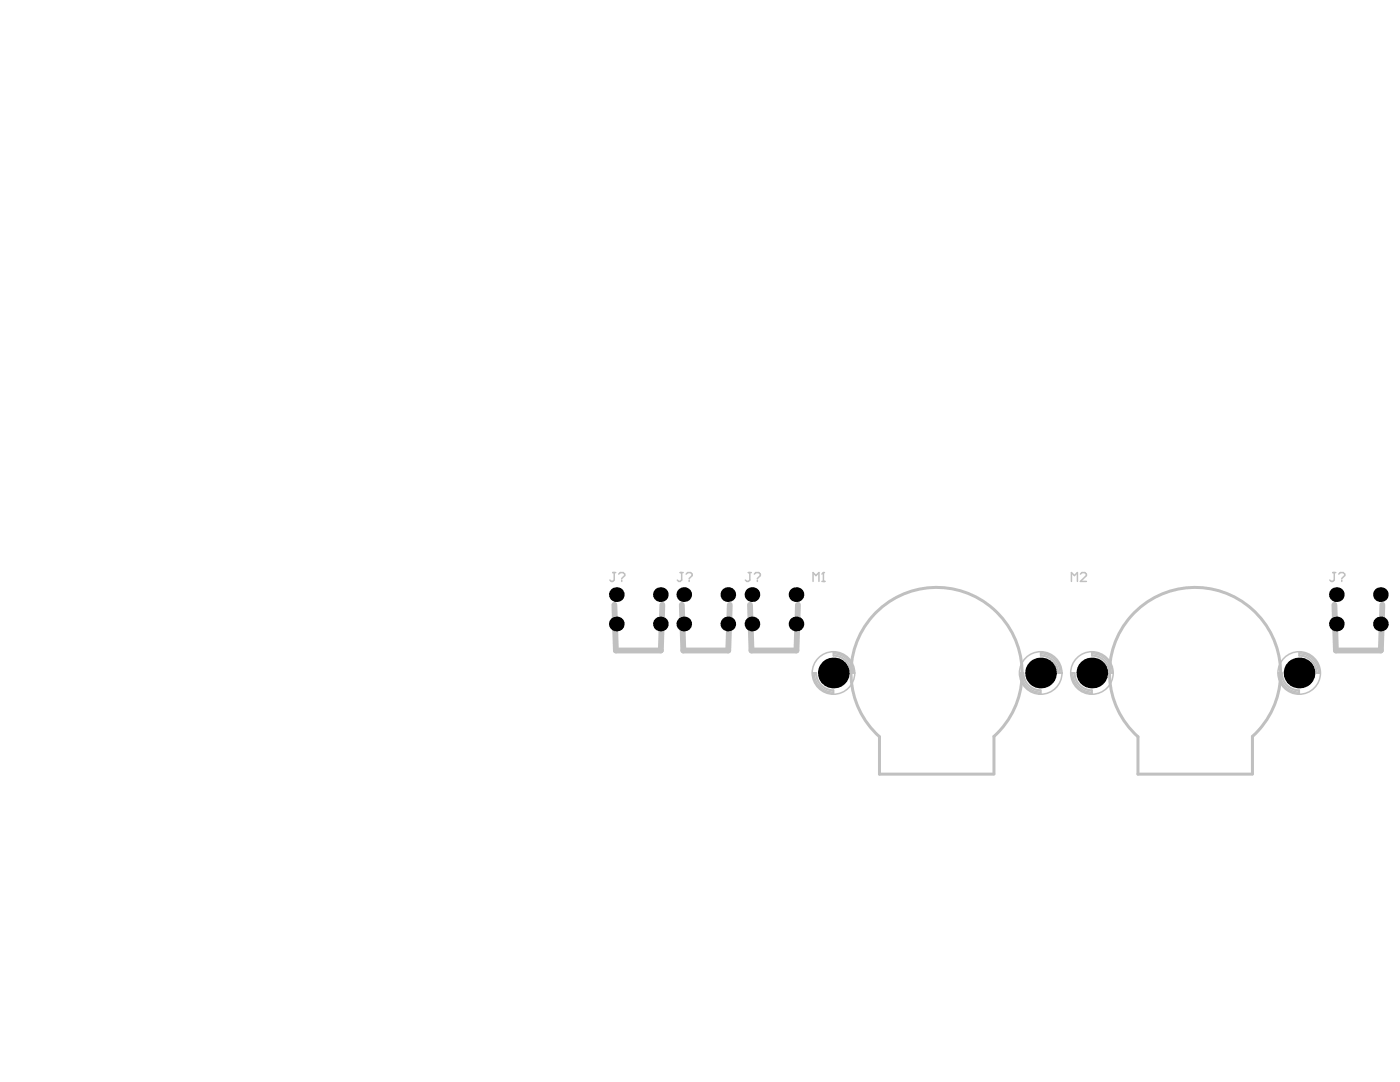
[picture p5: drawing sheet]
<svg xmlns="http://www.w3.org/2000/svg" width="279mm" height="216mm" viewBox="0 0 279 216" stroke-linecap="round" stroke-linejoin="round" font-family="sans-serif">
<g fill="none" stroke="#c0c0c0" stroke-width=".36">
<path d="M162.1 134.3h.8M166.3 130.1v.7M166.3 137.7v.8M169.8 134.3h.7M203.5 134.3h.8M207.7 130.1v.7M207.7 137.7v.8M211.1 134.3h.8M213.7 134.3h.8M217.9 130.1v.7M217.9 137.7v.8M221.4 134.3h.7"/>
<path d="M255.1 134.3h.7M259.3 130.1v.7M259.3 137.7v.8M262.7 134.3h.8"/>
</g>
<path d="M122.6 120.7l.3 9.1h9l.3-9.1M136.1 120.7l.3 9.1h8.9l.3-9.1M149.7 120.7l.3 9.1h8.9l.3-9.1M266.3 120.7l.3 9.1h9l.3-9.1" fill="none" stroke="#c0c0c0" stroke-width="1.2"/>
<path d="M198.4 154.4v-7.5a17.1 17.1 0 0 0 .8-24.5 17.1 17.1 0 0 0-24.6 .1 17.1 17.1 0 0 0 .9 24.5v7.5h22.9M250 154.4v-7.5a17.1 17.1 0 0 0 .7-24.5 17.1 17.1 0 0 0-24.5 .1 17.1 17.1 0 0 0 .9 24.5v7.5h22.9" fill="none" stroke="#c0c0c0" stroke-width=".6"/>
<g fill="none" stroke="#c0c0c0" stroke-width=".3">
<path d="M122.3 114.3h.6M122.6 114.3v1.4l-.3 .3h-.3l-.3-.3M123.5 114.6l.3-.3h.6l.3 .3v.2l-.6 .6M124.1 115.7v.3M135.7 114.3h.6M136 114.3v1.4l-.3 .3h-.3l-.2-.3M136.9 114.6l.3-.3h.6l.3 .3v.2l-.6 .6M137.5 115.7v.3M149.3 114.3h.6M149.6 114.3v1.4l-.3 .3h-.2l-.3-.3M150.5 114.6l.3-.3h.6l.3 .3v.2l-.6 .6M151.1 115.7v.3"/>
<path d="M162.3 116v-1.7l.5 .5 .6-.5v1.7M164 116h.6M164.3 114.3h.1M164.3 114.3v1.7M164.3 114.3l-.3 .3M213.8 116v-1.7l.6 .5 .6-.5v1.7M215.6 114.6l.3-.3h.6l.3 .3v.2l-1.2 1.2h1.2M266 114.3h.6M266.3 114.3v1.4l-.3 .3h-.3l-.3-.3M267.2 114.6l.3-.3h.6l.3 .3v.2l-.6 .6M267.8 115.7v.3M162.3 134.3a4.1 4.1 0 0 0 4 4.1"/>
<path d="M162.5 134.3a3.8 3.8 0 0 0 3.8 3.8M162.8 134.3a3.5 3.5 0 0 0 3.5 3.5M162.9 134.3a3.4 3.4 0 0 0 3.4 3.4M166.3 130.5a3.8 3.8 0 0 1 3.9 3.8M166.3 130.9a3.4 3.4 0 0 1 3.4 3.4M166.3 130.2a4.1 4.1 0 0 1 4.1 4.1M166.3 130.8a3.5 3.5 0 0 1 3.6 3.5M203.6 134.3a4.1 4.1 0 0 0 4.1 4.1M203.9 134.3a3.8 3.8 0 0 0 3.8 3.8M204.2 134.3a3.5 3.5 0 0 0 3.5 3.5M204.3 134.3a3.4 3.4 0 0 0 3.4 3.4M207.7 130.5a3.8 3.8 0 0 1 3.8 3.8"/>
<path d="M207.7 130.9a3.4 3.4 0 0 1 3.4 3.4M207.7 130.2a4.1 4.1 0 0 1 4.1 4.1M207.7 130.8a3.5 3.5 0 0 1 3.5 3.5M213.9 134.3a4.1 4.1 0 0 0 4 4.1M214.1 134.3a3.8 3.8 0 0 0 3.8 3.8M214.4 134.3a3.5 3.5 0 0 0 3.5 3.5M214.5 134.3a3.4 3.4 0 0 0 3.4 3.4M217.9 130.5a3.8 3.8 0 0 1 3.9 3.8M217.9 130.9a3.4 3.4 0 0 1 3.4 3.4M217.9 130.2a4.1 4.1 0 0 1 4.1 4.1M217.9 130.8a3.5 3.5 0 0 1 3.6 3.5M255.2 134.3a4.1 4.1 0 0 0 4.1 4.1"/>
<path d="M255.5 134.3a3.8 3.8 0 0 0 3.8 3.8M255.8 134.3a3.5 3.5 0 0 0 3.5 3.5M255.9 134.3a3.4 3.4 0 0 0 3.4 3.4M259.3 130.5a3.8 3.8 0 0 1 3.8 3.8M259.3 130.9a3.4 3.4 0 0 1 3.4 3.4M259.3 130.2a4.1 4.1 0 0 1 4 4.1M259.3 130.8a3.5 3.5 0 0 1 3.5 3.5"/>
<circle cx="166.3" cy="134.3" r="4.2"/>
<circle cx="207.7" cy="134.3" r="4.2"/>
<circle cx="217.9" cy="134.3" r="4.2"/>
<circle cx="259.3" cy="134.3" r="4.2"/>
</g>
<g fill="#000">
<circle cx="123" cy="118.6" r="1.47"/>
<circle cx="131.8" cy="118.6" r="1.47"/>
<circle cx="136.5" cy="118.6" r="1.47"/>
<circle cx="145.3" cy="118.6" r="1.47"/>
<circle cx="150.1" cy="118.6" r="1.47"/>
<circle cx="158.9" cy="118.6" r="1.47"/>
<circle cx="266.7" cy="118.6" r="1.47"/>
<circle cx="275.5" cy="118.6" r="1.47"/>
<circle cx="123" cy="124.5" r="1.47"/>
<circle cx="131.8" cy="124.5" r="1.47"/>
<circle cx="136.5" cy="124.5" r="1.47"/>
<circle cx="145.3" cy="124.5" r="1.47"/>
<circle cx="150.1" cy="124.5" r="1.47"/>
<circle cx="158.9" cy="124.5" r="1.47"/>
<circle cx="163.8" cy="134.3" r=".3"/>
<circle cx="164.5" cy="136.1" r=".3"/>
<circle cx="164.5" cy="132.5" r=".3"/>
<circle cx="166.3" cy="134.3" r="3.1"/>
<circle cx="166.3" cy="136.8" r=".3"/>
<circle cx="166.3" cy="131.7" r=".3"/>
<circle cx="168.2" cy="136.1" r=".3"/>
<circle cx="168.2" cy="132.5" r=".3"/>
<circle cx="168.9" cy="134.3" r=".3"/>
<circle cx="205.2" cy="134.3" r=".3"/>
<circle cx="205.9" cy="136.1" r=".3"/>
<circle cx="205.9" cy="132.5" r=".3"/>
<circle cx="207.7" cy="134.3" r="3.1"/>
<circle cx="207.7" cy="136.8" r=".3"/>
<circle cx="207.7" cy="131.7" r=".3"/>
<circle cx="209.5" cy="132.5" r=".3"/>
<circle cx="209.5" cy="136.1" r=".3"/>
<circle cx="210.2" cy="134.3" r=".3"/>
<circle cx="215.4" cy="134.3" r=".3"/>
<circle cx="216.1" cy="136.1" r=".3"/>
<circle cx="216.1" cy="132.5" r=".3"/>
<circle cx="217.9" cy="134.3" r="3.1"/>
<circle cx="217.9" cy="136.8" r=".3"/>
<circle cx="217.9" cy="131.7" r=".3"/>
<circle cx="219.7" cy="136.1" r=".3"/>
<circle cx="219.7" cy="132.5" r=".3"/>
<circle cx="220.5" cy="134.3" r=".3"/>
<circle cx="256.7" cy="134.3" r=".3"/>
<circle cx="257.5" cy="136.1" r=".3"/>
<circle cx="257.5" cy="132.5" r=".3"/>
<circle cx="259.3" cy="134.3" r="3.1"/>
<circle cx="259.3" cy="131.7" r=".3"/>
<circle cx="259.3" cy="136.8" r=".3"/>
<circle cx="261.1" cy="136.1" r=".3"/>
<circle cx="261.1" cy="132.5" r=".3"/>
<circle cx="261.8" cy="134.3" r=".3"/>
<circle cx="266.7" cy="124.5" r="1.47"/>
<circle cx="275.5" cy="124.5" r="1.47"/>
</g>
</svg>
